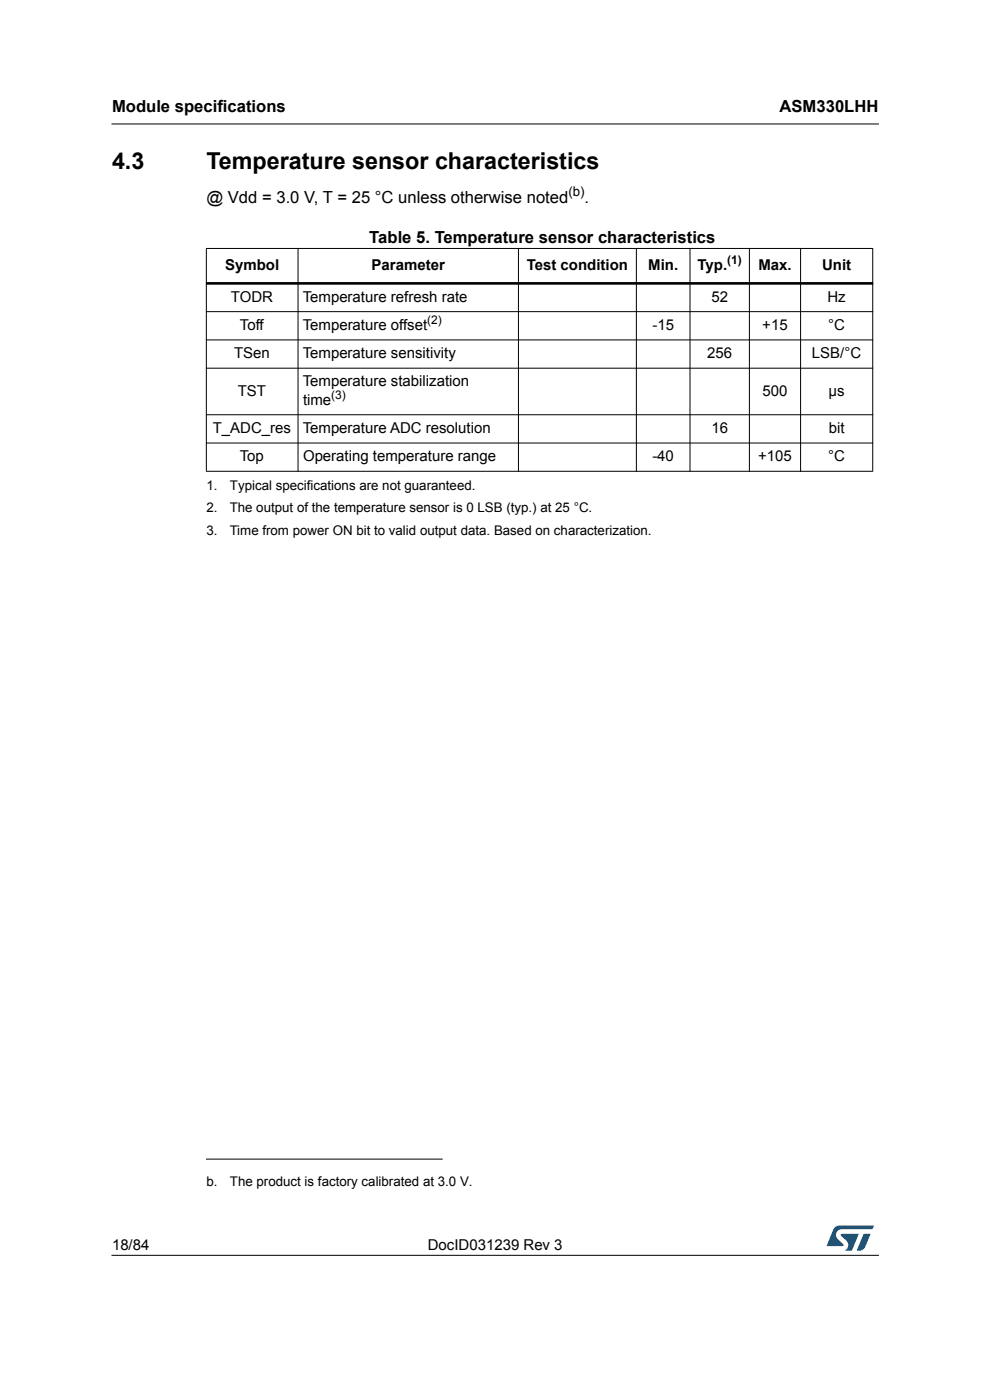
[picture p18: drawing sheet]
<svg xmlns="http://www.w3.org/2000/svg" width="210mm" height="297mm" viewBox="0 0 210 297" stroke-linecap="round" stroke-linejoin="round" font-family="sans-serif">
<defs><g id="words">
<g font-size="4.9">
<text x="23.7" y="35.9">4.3</text>
<text x="43.8" y="35.9">Temperature sensor characteristics</text>
</g>
<g font-size="3.5">
<text x="23.7" y="23.9">Module specifications</text>
<text x="165.3" y="23.9">ASM330LHH</text>
<text x="43.8" y="43.1">@ Vdd = 3.0 V, T = 25 °C unless otherwise noted</text>
<text x="124" y="43.1">.</text>
<text x="78.3" y="51.5">Table 5. Temperature sensor characteristics</text>
</g>
<g font-size="3.2">
<text x="47.7" y="57.3">Symbol</text>
<text x="78.8" y="57.3">Parameter</text>
<text x="111.7" y="57.3">Test condition</text>
<text x="137.4" y="57.3">Min.</text>
<text x="147.9" y="57.3">Typ.</text>
<text x="160.8" y="57.3">Max.</text>
<text x="174.3" y="57.3">Unit</text>
<text x="48.9" y="64">TODR</text>
<text x="64.2" y="64">Temperature refresh rate</text>
<text x="150.8" y="64">52</text>
<text x="175.4" y="64">Hz</text>
<text x="50.9" y="70">Toff</text>
<text x="64.2" y="70">Temperature offset</text>
<text x="138.3" y="70">-15</text>
<text x="161.6" y="70">+15</text>
<text x="175.6" y="70">°C</text>
<text x="49.6" y="76">TSen</text>
<text x="64.2" y="76">Temperature sensitivity</text>
<text x="149.9" y="76">256</text>
<text x="172.2" y="76">LSB/°C</text>
<text x="50.4" y="83.9">TST</text>
<text x="64.2" y="82">Temperature stabilization</text>
<text x="161.7" y="83.9">500</text>
<text x="175.7" y="83.9">μs</text>
<text x="64.2" y="85.9">time</text>
<text x="45.1" y="91.9">T_ADC_res</text>
<text x="64.2" y="91.9">Temperature ADC resolution</text>
<text x="150.8" y="91.9">16</text>
<text x="175.7" y="91.9">bit</text>
<text x="50.9" y="97.9">Top</text>
<text x="64.2" y="97.9">Operating temperature range</text>
<text x="138.3" y="97.9">-40</text>
<text x="160.7" y="97.9">+105</text>
<text x="175.6" y="97.9">°C</text>
<text x="23.7" y="265.1">18/84</text>
<text x="90.7" y="265.1">DocID031239 Rev 3</text>
</g>
<g font-size="2.8">
<text x="120.5" y="41.7">(b)</text>
<text x="43.8" y="103.9">1.</text>
<text x="48.8" y="103.9">Typical specifications are not guaranteed.</text>
<text x="43.8" y="108.7">2.</text>
<text x="43.8" y="113.5">3.</text>
<text x="48.7" y="108.7">The output of the temperature sensor is 0 LSB (typ.) at 25 °C.</text>
<text x="48.7" y="113.5">Time from power ON bit to valid output data. Based on characterization.</text>
<text x="43.8" y="251.6">b.</text>
<text x="48.8" y="251.6">The product is factory calibrated at 3.0 V.</text>
</g>
<g font-size="2.5">
<text x="154.2" y="56">(1)</text>
<text x="90.6" y="68.7">(2)</text>
<text x="70.2" y="84.6">(3)</text>
</g>
</g></defs>
<path d="M23.7 26.3h162.5M23.7 266.3h162.5" fill="none" stroke="#000" stroke-width=".21"/>
<path d="M175.3 260h10v5.3h-10z" fill="#fff"/>
<g fill="#005189">
<path d="M176.9 260.5l1-.5 7.4 .1-.4 .7h-6.4a1.31 1.31 0 0 0-1.2 1 1.31 1.31 0 0 0 .8 1.5l.7 .6v.4h-3.5z"/>
<path d="M183.1 261.8h1.4l-.6 1.6a2.16 2.16 0 0 1-1.3 1.9l-.9-.1z"/>
<path d="M178.3 261.8h3.8l-1.4 3.4-1.6 .1a1.43 1.43 0 0 0 .6-1.8l-1.4-1.3z"/>
</g>
<path d="M43.8 245.9h50" fill="none" stroke="#000" stroke-width=".21"/>
<g fill="#000" stroke="#000" stroke-width=".21">
<path d="M43.7 52.7h141.4zM43.7 66.1h141.4zM43.7 72.1h141.4zM43.7 78.1h141.4zM43.8 52.8v47.1zM185 52.8v47.1zM43.7 88h141.4zM43.7 94h141.4zM43.7 100h141.4zM63.2 52.6v47.5zM109.9 52.6v47.5zM134.9 52.6v47.5z"/>
<path d="M146.3 52.6v47.5zM158.9 52.6v47.5zM169.7 52.6v47.5z"/>
</g>
<path d="M43.7 60.1h141.4z" fill="#000" stroke="#000" stroke-width=".55"/>
<use href="#words"/>
</svg>
